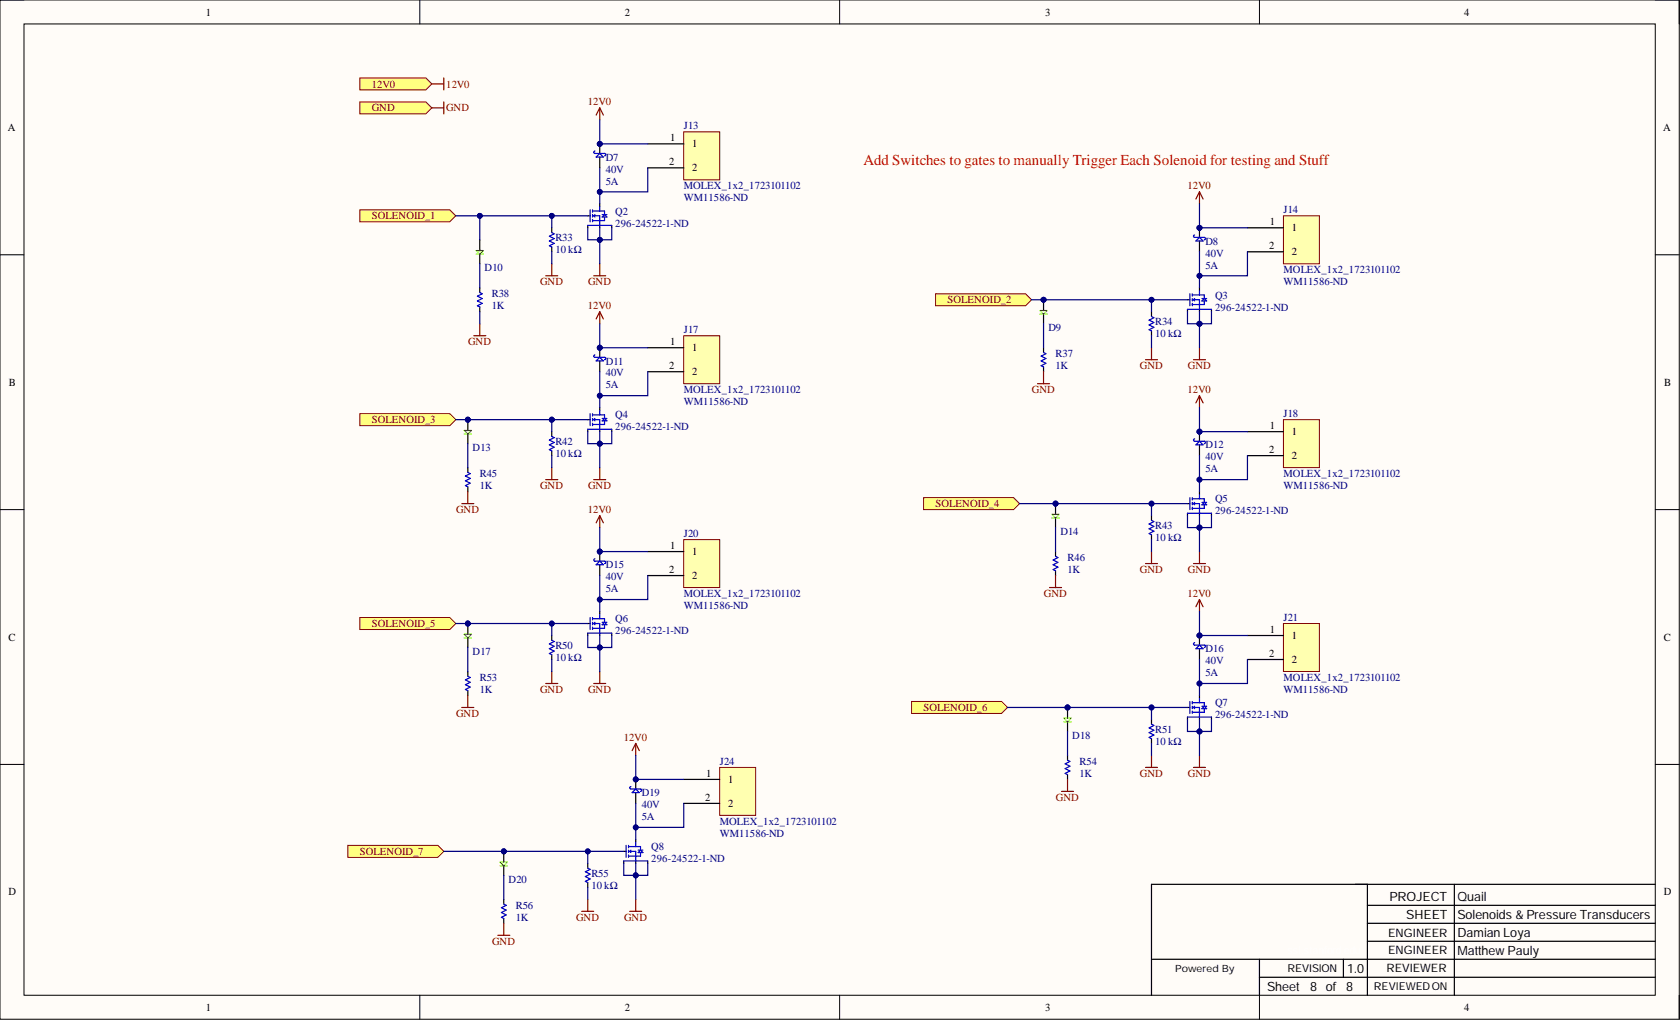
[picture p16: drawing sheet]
<svg xmlns="http://www.w3.org/2000/svg" width="356mm" height="216mm" viewBox="0 0 356 216" stroke-linecap="round" stroke-linejoin="round" font-family="sans-serif">
<defs><g id="words">
<text font-size="3.2" fill="#f00" x="182.8" y="34.9">Add Switches to gates to manually Trigger Each Solenoid for testing and Stuff</text>
<g font-size="2.7">
<text x="294.1" y="190.7">PROJECT</text>
<text x="308.5" y="190.7">Quail</text>
<text x="297.6" y="194.5">SHEET</text>
<text x="308.5" y="194.5">Solenoids &amp;Pressure Transducers</text>
<text x="308.5" y="198.3">Damian Loya</text>
<text x="308.5" y="202.1">MatthewPauly</text>
<text x="268.2" y="209.7">Sheet</text>
<text x="277.3" y="209.7">8 of 8</text>
<text x="285.1" y="205.9">1.0</text>
</g>
<g font-size="2.5">
<text x="293.8" y="198.2">ENGINEER</text>
<text x="293.8" y="202">ENGINEER</text>
<text x="293.5" y="205.8">REVIEWER</text>
</g>
<g font-size="2.3">
<text x="43.6" y="3.3">1</text>
<text x="132.3" y="3.3">2</text>
<text x="221.2" y="3.3">3</text>
<text x="309.9" y="3.3">4</text>
<text x="1.7" y="27.7">A</text>
<text x="141.8" y="29.9">1</text>
<text x="352.1" y="27.7">A</text>
<text x="141.7" y="35">2</text>
<text x="146.5" y="31.2">1</text>
<text x="146.5" y="36.3">2</text>
<text x="268.8" y="47.7">1</text>
<text x="268.6" y="52.8">2</text>
<text x="273.4" y="49">1</text>
<text x="273.4" y="54.1">2</text>
<text x="141.8" y="73.1">1</text>
<text x="146.5" y="74.4">1</text>
<text x="1.9" y="81.6">B</text>
<text x="141.7" y="78.2">2</text>
<text x="146.5" y="79.4">2</text>
<text x="352.2" y="81.6">B</text>
<text x="268.6" y="95.9">2</text>
<text x="268.8" y="90.9">1</text>
<text x="273.4" y="92.1">1</text>
<text x="273.4" y="97.2">2</text>
<text x="141.8" y="116.2">1</text>
<text x="146.5" y="117.5">1</text>
<text x="141.7" y="121.3">2</text>
<text x="146.5" y="122.6">2</text>
<text x="1.8" y="135.6">C</text>
<text x="268.8" y="134">1</text>
<text x="273.4" y="135.3">1</text>
<text x="352.1" y="135.6">C</text>
<text x="268.6" y="139.1">2</text>
<text x="273.4" y="140.4">2</text>
<text x="149.5" y="164.5">1</text>
<text x="154.1" y="165.7">1</text>
<text x="149.3" y="169.5">2</text>
<text x="154.1" y="170.8">2</text>
<text x="1.8" y="189.5">D</text>
<text x="352.1" y="189.5">D</text>
<text x="272.5" y="205.8">REVISION</text>
<text x="290.8" y="209.6">REVIEWEDON</text>
<text x="43.6" y="214">1</text>
<text x="132.3" y="214">2</text>
<text x="221.2" y="214">3</text>
<text x="309.9" y="214">4</text>
</g>
<g font-size="2.3" fill="#800000">
<text x="78.7" y="18.5">12V0</text>
<text x="78.7" y="23.6">GND</text>
<text x="94.4" y="18.5">12V0</text>
<text x="94.4" y="23.6">GND</text>
<text x="124.4" y="22.3">12V0</text>
<text x="251.4" y="40.1">12V0</text>
<text x="78.7" y="46.4">SOLENOID_1</text>
<text x="114.3" y="60.4">GND</text>
<text x="124.4" y="65.5">12V0</text>
<text x="124.5" y="60.4">GND</text>
<text x="200.6" y="64.2">SOLENOID_2</text>
<text x="99.1" y="73.1">GND</text>
<text x="218.4" y="83.2">GND</text>
<text x="241.3" y="78.2">GND</text>
<text x="251.4" y="83.2">12V0</text>
<text x="251.4" y="78.2">GND</text>
<text x="78.7" y="89.6">SOLENOID_3</text>
<text x="114.3" y="103.6">GND</text>
<text x="124.5" y="103.6">GND</text>
<text x="198" y="107.4">SOLENOID_4</text>
<text x="96.6" y="108.6">GND</text>
<text x="124.4" y="108.6">12V0</text>
<text x="241.3" y="121.3">GND</text>
<text x="251.4" y="121.3">GND</text>
<text x="221" y="126.4">GND</text>
<text x="251.4" y="126.4">12V0</text>
<text x="78.7" y="132.7">SOLENOID_5</text>
<text x="114.3" y="146.7">GND</text>
<text x="124.5" y="146.7">GND</text>
<text x="96.6" y="151.8">GND</text>
<text x="195.5" y="150.5">SOLENOID_6</text>
<text x="132" y="156.9">12V0</text>
<text x="241.3" y="164.5">GND</text>
<text x="251.4" y="164.5">GND</text>
<text x="223.5" y="169.5">GND</text>
<text x="76.2" y="181">SOLENOID_7</text>
<text x="122" y="194.9">GND</text>
<text x="132.1" y="194.9">GND</text>
<text x="104.2" y="200">GND</text>
</g>
<g font-size="2.3" fill="#000080">
<text x="144.7" y="27.4">J13</text>
<text x="128.2" y="34">D7</text>
<text x="128.2" y="36.5">40V</text>
<text x="128.2" y="39.1">5A</text>
<text x="144.7" y="40.1">MOLEX_1x2_1723101102</text>
<text x="130.2" y="48">296-24522-1-ND</text>
<text x="130.2" y="45.4">Q2</text>
<text x="144.7" y="42.6">WM11586-ND</text>
<text x="271.7" y="45.2">J14</text>
<text x="117.6" y="53.5">10 kΩ</text>
<text x="117.6" y="51">R33</text>
<text x="255.2" y="51.8">D8</text>
<text x="102.6" y="57.4">D10</text>
<text x="255.2" y="54.3">40V</text>
<text x="255.2" y="56.8">5A</text>
<text x="271.7" y="57.9">MOLEX_1x2_1723101102</text>
<text x="104.1" y="65.5">1K</text>
<text x="104.1" y="62.9">R38</text>
<text x="257.2" y="65.7">296-24522-1-ND</text>
<text x="257.2" y="63.2">Q3</text>
<text x="271.7" y="60.4">WM11586-ND</text>
<text x="144.7" y="70.6">J17</text>
<text x="221.9" y="70">D9</text>
<text x="244.5" y="71.3">10 kΩ</text>
<text x="244.5" y="68.8">R34</text>
<text x="128.2" y="77.2">D11</text>
<text x="223.4" y="75.6">R37</text>
<text x="128.2" y="79.7">40V</text>
<text x="128.2" y="82.2">5A</text>
<text x="144.7" y="83.2">MOLEX_1x2_1723101102</text>
<text x="223.4" y="78.2">1K</text>
<text x="130.2" y="88.6">Q4</text>
<text x="144.7" y="85.8">WM11586-ND</text>
<text x="271.7" y="88.3">J18</text>
<text x="100" y="95.4">D13</text>
<text x="117.6" y="94.2">R42</text>
<text x="130.2" y="91.1">296-24522-1-ND</text>
<text x="255.2" y="94.9">D12</text>
<text x="101.6" y="101">R45</text>
<text x="117.6" y="96.7">10 kΩ</text>
<text x="255.2" y="97.5">40V</text>
<text x="255.2" y="100">5A</text>
<text x="271.7" y="101">MOLEX_1x2_1723101102</text>
<text x="101.6" y="103.6">1K</text>
<text x="257.2" y="106.3">Q5</text>
<text x="271.7" y="103.6">WM11586-ND</text>
<text x="144.7" y="113.7">J20</text>
<text x="224.4" y="113.2">D14</text>
<text x="244.5" y="111.9">R43</text>
<text x="257.2" y="108.9">296-24522-1-ND</text>
<text x="226" y="118.8">R46</text>
<text x="244.5" y="114.5">10 kΩ</text>
<text x="128.2" y="122.8">40V</text>
<text x="128.2" y="125.4">5A</text>
<text x="128.2" y="120.3">D15</text>
<text x="226" y="121.3">1K</text>
<text x="130.2" y="131.7">Q6</text>
<text x="144.7" y="128.9">WM11586-ND</text>
<text x="144.7" y="126.4">MOLEX_1x2_1723101102</text>
<text x="271.7" y="131.5">J21</text>
<text x="117.6" y="137.3">R50</text>
<text x="130.2" y="134.3">296-24522-1-ND</text>
<text x="100" y="138.6">D17</text>
<text x="117.6" y="139.8">10 kΩ</text>
<text x="255.2" y="140.6">40V</text>
<text x="255.2" y="143.1">5A</text>
<text x="255.2" y="138.1">D16</text>
<text x="101.6" y="146.7">1K</text>
<text x="101.6" y="144.2">R53</text>
<text x="257.2" y="149.5">Q7</text>
<text x="271.7" y="146.7">WM11586-ND</text>
<text x="271.7" y="144.2">MOLEX_1x2_1723101102</text>
<text x="244.5" y="155.1">R51</text>
<text x="257.2" y="152">296-24522-1-ND</text>
<text x="152.3" y="161.9">J24</text>
<text x="227" y="156.3">D18</text>
<text x="228.5" y="161.9">R54</text>
<text x="244.5" y="157.6">10 kΩ</text>
<text x="228.5" y="164.5">1K</text>
<text x="135.8" y="171.1">40V</text>
<text x="135.8" y="173.6">5A</text>
<text x="135.8" y="168.5">D19</text>
<text x="137.9" y="180">Q8</text>
<text x="152.3" y="177.2">WM11586-ND</text>
<text x="152.3" y="174.6">MOLEX_1x2_1723101102</text>
<text x="125.2" y="185.5">R55</text>
<text x="137.9" y="182.5">296-24522-1-ND</text>
<text x="107.6" y="186.8">D20</text>
<text x="125.2" y="188.1">10 kΩ</text>
<text x="109.2" y="194.9">1K</text>
<text x="109.2" y="192.4">R56</text>
</g>
<text font-size="2.1" x="248.7" y="205.8">Powered By</text>
</g></defs>
<path d="M0 0h355.4v215.7h-355.4z" fill-rule="evenodd" fill="#fffcf8"/>
<path d="M0 0h355.4v215.7h-355.4z" fill="none" stroke="#000" stroke-width=".21"/>
<path d="M5.1 5.1h345.3v205.6h-345.3z" fill-rule="evenodd" fill="#fffcf8"/>
<g fill="none" stroke="#000" stroke-width=".21">
<path d="M0 0h5.1M88.9 0v5.1M177.7 0v5.1M266.6 0v5.1M350.4 0h5v5.1M5.1 5.1h345.3v205.6h-345.3zM0 53.9h5.1M350.4 53.9h5M0 107.9h5.1M350.4 107.9h5M0 161.8h5.1M350.4 161.8h5"/>
<path d="M88.9 210.7v5M177.7 210.7v5M266.6 210.7v5M355.4 210.7v5"/>
</g>
<path d="M289.4 191.6h61M289.4 195.4h61M289.4 199.2h61M289.4 187.2v23.5M307.8 187.2v23.5M350.4 187.2h-106.7v23.5M243.7 203h106.7M266.6 206.9h83.8M266.6 203v7.7M284.4 203v3.9" fill="none" stroke="#000" stroke-width=".26"/>
<path d="M76.2 44.4h19l1.3 1.3-1.3 1.2h-19z" fill-rule="evenodd" fill="#ffff80"/>
<path d="M76.2 44.4h19l1.3 1.3-1.3 1.2h-19z" fill="none" stroke="#800000" stroke-width=".21"/>
<path d="M124.4 45.7h.5M124.4 47.7v.5M126.9 43.1v.5M126.9 47.7v.5M129.5 47.7v.5" fill="none" stroke="#000" stroke-width=".26"/>
<g fill="none" stroke="#00f" stroke-width=".26">
<path d="M124.4 47.7h5.1M124.9 44.4v2.5M125.4 44.4v.5M125.4 45.4v.5M125.4 46.4v.5M125.4 44.7h2.6v.7M125.7 45.7h1.2v2M125.7 45.7l.2 .2M125.9 45.4l-.2 .3M126.9 43.6v1.1M127.5 45.9l.5-.5 .5 .5zM127.5 45.4h1"/>
<path d="M128 45.9v.8h-2.6"/>
</g>
<circle cx="126.9" cy="30.5" r=".51" fill="#000080"/>
<circle cx="126.9" cy="30.5" r=".51" fill="none" stroke="#000080" stroke-width=".21"/>
<path d="M126.9 30.5v2" fill="none" stroke="#000" stroke-width=".26"/>
<circle cx="126.9" cy="30.5" r=".51" fill="#000080"/>
<circle cx="126.9" cy="30.5" r=".51" fill="none" stroke="#000080" stroke-width=".21"/>
<path d="M126.9 33.2v2.3" fill="none" stroke="#000" stroke-width=".26"/>
<path d="M125.9 32l-.2 .2 .1 .2 2.2 .1 .2 .2-.2 .3M126.2 33.2l.7-.7 .8 .7z" fill="none" stroke="#00f" stroke-width=".26"/>
<path d="M144.7 27.9h7.6v10.2h-7.6z" fill-rule="evenodd" fill="#ffffb0"/>
<path d="M144.7 27.9h7.6v10.2h-7.6z" fill="none" stroke="#800000" stroke-width=".21"/>
<path d="M137.1 30.5h7.6M137.1 35.5h7.6M116.8 48.2v1M116.8 52.3v1" fill="none" stroke="#000" stroke-width=".26"/>
<path d="M126.9 22.8l-.7 1.6M126.9 22.8l.8 1.6M126.9 22.8v2.6M115.5 58.4h2.6M116.8 55.8v2.6M125.7 58.4h2.5M126.9 55.8v2.6" fill="none" stroke="#800000" stroke-width=".26"/>
<path d="M116.8 49.2l.5 .3-1 .5 1 .5-1 .5 1 .5-1 .5 .5 .3" fill="none" stroke="#00f" stroke-width=".26"/>
<path d="M76.2 16.5h13.9l1.3 1.3-1.3 1.2h-13.9z" fill-rule="evenodd" fill="#ffff80"/>
<path d="M76.2 16.5h13.9l1.3 1.3-1.3 1.2h-13.9z" fill="none" stroke="#800000" stroke-width=".21"/>
<path d="M76.2 21.6h13.9l1.3 1.2-1.3 1.3h-13.9z" fill-rule="evenodd" fill="#ffff80"/>
<path d="M76.2 21.6h13.9l1.3 1.2-1.3 1.3h-13.9z" fill="none" stroke="#800000" stroke-width=".21"/>
<path d="M91.4 17.8h2.5M93.9 16.5v2.5M91.4 22.8h2.5M93.9 21.6v2.5" fill="none" stroke="#800000" stroke-width=".26"/>
<path d="M76.2 87.6h19l1.3 1.2-1.3 1.3h-19z" fill-rule="evenodd" fill="#ffff80"/>
<path d="M76.2 87.6h19l1.3 1.2-1.3 1.3h-19z" fill="none" stroke="#800000" stroke-width=".21"/>
<path d="M124.4 88.8h.5M124.4 90.9v.5M126.9 86.3v.5M126.9 90.9v.5M129.5 90.9v.5" fill="none" stroke="#000" stroke-width=".26"/>
<g fill="none" stroke="#00f" stroke-width=".26">
<path d="M124.4 90.9h5.1M124.9 87.6v2.5M125.4 87.6v.5M125.4 88.6v.5M125.4 89.6v.5M125.4 87.8h2.6v.8M125.7 88.8h1.2v2.1M125.7 88.8l.2 .3M125.9 88.6l-.2 .2M126.9 86.8v1M127.5 89.1l.5-.5 .5 .5zM127.5 88.6h1"/>
<path d="M128 89.1v.7h-2.6"/>
</g>
<circle cx="126.9" cy="73.6" r=".51" fill="#000080"/>
<circle cx="126.9" cy="73.6" r=".51" fill="none" stroke="#000080" stroke-width=".21"/>
<path d="M126.9 73.6v2" fill="none" stroke="#000" stroke-width=".26"/>
<circle cx="126.9" cy="73.6" r=".51" fill="#000080"/>
<circle cx="126.9" cy="73.6" r=".51" fill="none" stroke="#000080" stroke-width=".21"/>
<path d="M126.9 76.4v2.3" fill="none" stroke="#000" stroke-width=".26"/>
<path d="M125.9 75.1l-.2 .3 .1 .2h2.2l.2 .3-.2 .2M126.2 76.4l.7-.8 .8 .8z" fill="none" stroke="#00f" stroke-width=".26"/>
<path d="M144.7 71.1h7.6v10.1h-7.6z" fill-rule="evenodd" fill="#ffffb0"/>
<path d="M144.7 71.1h7.6v10.1h-7.6z" fill="none" stroke="#800000" stroke-width=".21"/>
<path d="M137.1 73.6h7.6M137.1 78.7h7.6M116.8 91.4v1M116.8 95.4v1" fill="none" stroke="#000" stroke-width=".26"/>
<path d="M126.9 66l-.7 1.5M126.9 66l.8 1.5M126.9 66v2.5M116.8 99v2.5M126.9 99v2.5M115.5 101.5h2.6M125.7 101.5h2.5" fill="none" stroke="#800000" stroke-width=".26"/>
<path d="M116.8 92.4l.5 .2-1 .5 1 .6-1 .5 1 .5-1 .5 .5 .2" fill="none" stroke="#00f" stroke-width=".26"/>
<path d="M76.2 130.7h19l1.3 1.3-1.3 1.2h-19z" fill-rule="evenodd" fill="#ffff80"/>
<path d="M76.2 130.7h19l1.3 1.3-1.3 1.2h-19z" fill="none" stroke="#800000" stroke-width=".21"/>
<path d="M124.4 132h.5M124.4 134v.5M126.9 129.4v.5M126.9 134v.5M129.5 134v.5" fill="none" stroke="#000" stroke-width=".26"/>
<g fill="none" stroke="#00f" stroke-width=".26">
<path d="M124.4 134h5.1M124.9 130.7v2.5M125.4 130.7v.5M125.4 131.7v.5M125.4 132.7v.5M125.4 131h2.6v.7M125.7 132h1.2v2M125.7 132l.2 .2M125.9 131.7l-.2 .3M126.9 129.9v1.1M127.5 132.2l.5-.5 .5 .5zM127.5 131.7h1"/>
<path d="M128 132.2v.8h-2.6"/>
</g>
<circle cx="126.9" cy="116.8" r=".51" fill="#000080"/>
<circle cx="126.9" cy="116.8" r=".51" fill="none" stroke="#000080" stroke-width=".21"/>
<path d="M126.9 116.8v2" fill="none" stroke="#000" stroke-width=".26"/>
<circle cx="126.9" cy="116.8" r=".51" fill="#000080"/>
<circle cx="126.9" cy="116.8" r=".51" fill="none" stroke="#000080" stroke-width=".21"/>
<path d="M126.9 119.5v2.3" fill="none" stroke="#000" stroke-width=".26"/>
<path d="M125.9 118.3l-.2 .2 .1 .2 2.2 .1 .2 .2-.2 .3M126.2 119.5l.7-.7 .8 .7z" fill="none" stroke="#00f" stroke-width=".26"/>
<path d="M144.7 114.2h7.6v10.2h-7.6z" fill-rule="evenodd" fill="#ffffb0"/>
<path d="M144.7 114.2h7.6v10.2h-7.6z" fill="none" stroke="#800000" stroke-width=".21"/>
<path d="M137.1 116.8h7.6M116.8 134.5v1M116.8 138.6v1M137.1 121.8h7.6" fill="none" stroke="#000" stroke-width=".26"/>
<path d="M126.9 109.1l-.7 1.6M126.9 109.1l.8 1.6M126.9 109.1v2.6M115.5 144.7h2.6M116.8 142.1v2.6M125.7 144.7h2.5M126.9 142.1v2.6" fill="none" stroke="#800000" stroke-width=".26"/>
<path d="M116.8 135.5l.5 .3-1 .5 1 .5-1 .5 1 .5-1 .5 .5 .3" fill="none" stroke="#00f" stroke-width=".26"/>
<path d="M198 62.2h19.1l1.2 1.2-1.2 1.3h-19.1z" fill-rule="evenodd" fill="#ffff80"/>
<path d="M198 62.2h19.1l1.2 1.2-1.2 1.3h-19.1z" fill="none" stroke="#800000" stroke-width=".21"/>
<path d="M251.4 63.4h.5M251.4 65.5v.5M253.9 60.9v.5M253.9 65.5v.5M256.4 65.5v.5" fill="none" stroke="#000" stroke-width=".26"/>
<g fill="none" stroke="#00f" stroke-width=".26">
<path d="M251.4 65.5h5M251.9 62.2v2.5M252.4 62.2v.5M252.4 63.2v.5M252.4 64.2v.5M252.4 62.4h2.5v.8M252.6 63.4h1.3v2.1M252.6 63.4l.3 .3M252.9 63.2l-.3 .2M253.9 61.4v1M254.4 63.7l.5-.5 .5 .5zM254.4 63.2h1"/>
<path d="M254.9 63.7v.8h-2.5"/>
</g>
<circle cx="253.9" cy="48.2" r=".51" fill="#000080"/>
<circle cx="253.9" cy="48.2" r=".51" fill="none" stroke="#000080" stroke-width=".21"/>
<path d="M253.9 48.2v2" fill="none" stroke="#000" stroke-width=".26"/>
<circle cx="253.9" cy="48.2" r=".51" fill="#000080"/>
<circle cx="253.9" cy="48.2" r=".51" fill="none" stroke="#000080" stroke-width=".21"/>
<path d="M253.9 51v2.3" fill="none" stroke="#000" stroke-width=".26"/>
<path d="M252.9 49.7l-.3 .3 .1 .2h2.2l.3 .3-.3 .3M253.1 51l.8-.8 .8 .8z" fill="none" stroke="#00f" stroke-width=".26"/>
<path d="M271.7 45.7h7.6v10.1h-7.6z" fill-rule="evenodd" fill="#ffffb0"/>
<path d="M271.7 45.7h7.6v10.1h-7.6z" fill="none" stroke="#800000" stroke-width=".21"/>
<path d="M264 48.2h7.7M264 53.3h7.7M243.7 66v1M243.7 70v1.1" fill="none" stroke="#000" stroke-width=".26"/>
<path d="M253.9 40.6l-.8 1.5M253.9 40.6l.8 1.5M253.9 40.6v2.5M242.5 76.1h2.5M243.7 73.6v2.5M252.6 76.1h2.6M253.9 73.6v2.5" fill="none" stroke="#800000" stroke-width=".26"/>
<path d="M243.7 67l.5 .3-1 .5 1 .5-1 .5 1 .5-1 .5 .5 .2" fill="none" stroke="#00f" stroke-width=".26"/>
<path d="M195.5 105.3h19l1.3 1.3-1.3 1.3h-19z" fill-rule="evenodd" fill="#ffff80"/>
<path d="M195.5 105.3h19l1.3 1.3-1.3 1.3h-19z" fill="none" stroke="#800000" stroke-width=".21"/>
<path d="M251.4 106.6h.5M251.4 108.6v.5M253.9 104.1v.5M253.9 108.6v.5M256.4 108.6v.5" fill="none" stroke="#000" stroke-width=".26"/>
<g fill="none" stroke="#00f" stroke-width=".26">
<path d="M251.4 108.6h5M251.9 105.3v2.6M252.4 105.3v.5M252.4 106.3v.6M252.4 107.4v.5M252.4 105.6h2.5v.7M252.6 106.6h1.3v2M252.6 106.6l.3 .3M252.9 106.3l-.3 .3M253.9 104.6v1M254.4 106.9l.5-.6 .5 .6zM254.4 106.3h1"/>
<path d="M254.9 106.9v.7h-2.5"/>
</g>
<circle cx="253.9" cy="91.4" r=".51" fill="#000080"/>
<circle cx="253.9" cy="91.4" r=".51" fill="none" stroke="#000080" stroke-width=".21"/>
<path d="M253.9 91.4v2" fill="none" stroke="#000" stroke-width=".26"/>
<circle cx="253.9" cy="91.4" r=".51" fill="#000080"/>
<circle cx="253.9" cy="91.4" r=".51" fill="none" stroke="#000080" stroke-width=".21"/>
<path d="M253.9 94.2v2.2" fill="none" stroke="#000" stroke-width=".26"/>
<path d="M252.9 92.9l-.3 .2 .1 .2 2.2 .1 .3 .3-.3 .2M253.1 94.2l.8-.8 .8 .8z" fill="none" stroke="#00f" stroke-width=".26"/>
<path d="M271.7 88.8h7.6v10.2h-7.6z" fill-rule="evenodd" fill="#ffffb0"/>
<path d="M271.7 88.8h7.6v10.2h-7.6z" fill="none" stroke="#800000" stroke-width=".21"/>
<path d="M264 91.4h7.7M264 96.4h7.7M243.7 109.1v1.1M243.7 113.2v1" fill="none" stroke="#000" stroke-width=".26"/>
<path d="M253.9 83.8l-.8 1.5M253.9 83.8l.8 1.5M253.9 83.8v2.5M242.5 119.3h2.5M243.7 116.8v2.5M252.6 119.3h2.6M253.9 116.8v2.5" fill="none" stroke="#800000" stroke-width=".26"/>
<path d="M243.7 110.2l.5 .2-1 .5 1 .5-1 .5 1 .5-1 .5 .5 .3" fill="none" stroke="#00f" stroke-width=".26"/>
<path d="M193 148.5h19l1.3 1.2-1.3 1.3h-19z" fill-rule="evenodd" fill="#ffff80"/>
<path d="M193 148.5h19l1.3 1.2-1.3 1.3h-19z" fill="none" stroke="#800000" stroke-width=".21"/>
<path d="M251.4 149.7h.5M251.4 151.8v.5M253.9 147.2v.5M253.9 151.8v.5M256.4 151.8v.5" fill="none" stroke="#000" stroke-width=".26"/>
<g fill="none" stroke="#00f" stroke-width=".26">
<path d="M251.4 151.8h5M251.9 148.5v2.5M252.4 148.5v.5M252.4 149.5v.5M252.4 150.5v.5M252.4 148.7h2.5v.8M252.6 149.7h1.3v2.1M252.6 149.7l.3 .3M252.9 149.5l-.3 .2M253.9 147.7v1M254.4 150l.5-.5 .5 .5zM254.4 149.5h1"/>
<path d="M254.9 150v.8h-2.5"/>
</g>
<circle cx="253.9" cy="134.5" r=".51" fill="#000080"/>
<circle cx="253.9" cy="134.5" r=".51" fill="none" stroke="#000080" stroke-width=".21"/>
<path d="M253.9 134.5v2" fill="none" stroke="#000" stroke-width=".26"/>
<circle cx="253.9" cy="134.5" r=".51" fill="#000080"/>
<circle cx="253.9" cy="134.5" r=".51" fill="none" stroke="#000080" stroke-width=".21"/>
<path d="M253.9 137.3v2.3" fill="none" stroke="#000" stroke-width=".26"/>
<path d="M252.9 136l-.3 .3 .1 .2h2.2l.3 .3-.3 .3M253.1 137.3l.8-.8 .8 .8z" fill="none" stroke="#00f" stroke-width=".26"/>
<path d="M271.7 132h7.6v10.1h-7.6z" fill-rule="evenodd" fill="#ffffb0"/>
<path d="M271.7 132h7.6v10.1h-7.6z" fill="none" stroke="#800000" stroke-width=".21"/>
<g fill="none" stroke="#000" stroke-width=".26">
<path d="M101.6 60.9v1M101.6 65v1M220.9 73.6v1M220.9 77.7v1M99 99v1M99 103v1.1M223.4 116.8v1M223.4 120.8v1M264 134.5h7.7M264 139.6h7.7M99 142.1v1M99 146.2v1"/>
<path d="M226 159.9v1M243.7 152.3v1M243.7 156.3v1.1M226 164v1"/>
</g>
<g fill="none" stroke="#800000" stroke-width=".26">
<path d="M100.3 71.1h2.5M101.6 68.5v2.6M220.9 78.7v2.5M219.6 81.2h2.6M97.7 106.6h2.6M99 104.1v2.5M222.2 124.4h2.5M223.4 121.8v2.6M253.9 126.9l-.8 1.5M253.9 126.9l.8 1.5M253.9 126.9v2.5M97.7 149.7h2.6"/>
<path d="M99 147.2v2.5M243.7 159.9v2.5M253.9 159.9v2.5M224.7 167.5h2.5M226 165v2.5M242.5 162.4h2.5M252.6 162.4h2.6"/>
</g>
<path d="M101.6 61.9l.5 .3-1.1 .5 1.1 .5-1.1 .5 1.1 .5-1.1 .5 .6 .3M220.9 74.6l.5 .3-1 .5 1 .5-1 .5 1 .5-1 .5 .5 .3M99 100l.5 .3-1 .5 1 .5-1 .5 1 .5-1 .5 .5 .2M223.4 117.8l.5 .2-1 .5 1 .5-1 .5 1 .5-1 .6 .5 .2M99 143.1l.5 .3-1 .5 1 .5-1 .5 1 .5-1 .5 .5 .3M243.7 153.3l.5 .3-1 .5 1 .5-1 .5 1 .5-1 .5 .5 .2M226 160.9l.5 .3-1 .5 1 .5-1 .5 1 .5-1 .5 .5 .3" fill="none" stroke="#00f" stroke-width=".26"/>
<circle cx="220.9" cy="63.4" r=".51" fill="#000080"/>
<circle cx="220.9" cy="63.4" r=".51" fill="none" stroke="#000080" stroke-width=".21"/>
<path d="M220.9 63.4v2.3M220.9 66.5v2" fill="none" stroke="#000" stroke-width=".26"/>
<circle cx="220.9" cy="63.4" r=".51" fill="#000080"/>
<circle cx="220.9" cy="63.4" r=".51" fill="none" stroke="#000080" stroke-width=".21"/>
<path d="M100.8 53.8h1.5M100.8 53h1.5l-.7 .8zM220.1 66.5h1.5M220.1 65.7h1.5l-.7 .8z" fill="none" stroke="#0f0" stroke-width=".26"/>
<path d="M101.6 50.8v2.2M101.6 53.8v2" fill="none" stroke="#000" stroke-width=".26"/>
<circle cx="99" cy="88.8" r=".51" fill="#000080"/>
<circle cx="99" cy="88.8" r=".51" fill="none" stroke="#000080" stroke-width=".21"/>
<path d="M99 88.8v2.3M99 91.9v2" fill="none" stroke="#000" stroke-width=".26"/>
<circle cx="99" cy="88.8" r=".51" fill="#000080"/>
<circle cx="99" cy="88.8" r=".51" fill="none" stroke="#000080" stroke-width=".21"/>
<path d="M98.3 91.9h1.5M98.3 91.1h1.5l-.8 .8z" fill="none" stroke="#0f0" stroke-width=".26"/>
<circle cx="99" cy="132" r=".51" fill="#000080"/>
<circle cx="99" cy="132" r=".51" fill="none" stroke="#000080" stroke-width=".21"/>
<path d="M99 132v2.3M99 135v2.1" fill="none" stroke="#000" stroke-width=".26"/>
<circle cx="99" cy="132" r=".51" fill="#000080"/>
<circle cx="99" cy="132" r=".51" fill="none" stroke="#000080" stroke-width=".21"/>
<path d="M98.3 135h1.5M98.3 134.3h1.5l-.8 .7z" fill="none" stroke="#0f0" stroke-width=".26"/>
<circle cx="226" cy="149.7" r=".51" fill="#000080"/>
<circle cx="226" cy="149.7" r=".51" fill="none" stroke="#000080" stroke-width=".21"/>
<path d="M226 149.7v2.3M226 152.8v2" fill="none" stroke="#000" stroke-width=".26"/>
<circle cx="226" cy="149.7" r=".51" fill="#000080"/>
<circle cx="226" cy="149.7" r=".51" fill="none" stroke="#000080" stroke-width=".21"/>
<path d="M225.2 152.8h1.5M225.2 152h1.5l-.7 .8z" fill="none" stroke="#0f0" stroke-width=".26"/>
<circle cx="223.4" cy="106.6" r=".51" fill="#000080"/>
<circle cx="223.4" cy="106.6" r=".51" fill="none" stroke="#000080" stroke-width=".21"/>
<path d="M223.4 106.6v2.3M223.4 109.6v2.1" fill="none" stroke="#000" stroke-width=".26"/>
<circle cx="223.4" cy="106.6" r=".51" fill="#000080"/>
<circle cx="223.4" cy="106.6" r=".51" fill="none" stroke="#000080" stroke-width=".21"/>
<path d="M222.7 109.6h1.5M222.7 108.9h1.5l-.8 .7z" fill="none" stroke="#0f0" stroke-width=".26"/>
<path d="M73.6 178.9h19.1l1.2 1.3-1.2 1.3h-19.1z" fill-rule="evenodd" fill="#ffff80"/>
<path d="M73.6 178.9h19.1l1.2 1.3-1.2 1.3h-19.1z" fill="none" stroke="#800000" stroke-width=".21"/>
<path d="M134.6 177.7v.5M132 180.2h.5M132 182.2v.5M134.6 182.2v.5M137.1 182.2v.5" fill="none" stroke="#000" stroke-width=".26"/>
<g fill="none" stroke="#00f" stroke-width=".26">
<path d="M132.5 178.9v2.6M133 178.9v.5M133 180v.5M133 179.2h2.6v.8M133.5 180l-.2 .2M134.6 178.2v1M135.1 180h1M132 182.2h5.1M133 181v.5M133.3 180.2h1.3v2M133.3 180.2l.2 .3M135.1 180.5l.5-.5 .5 .5z"/>
<path d="M135.6 180.5v.7h-2.6"/>
</g>
<circle cx="134.6" cy="165" r=".51" fill="#000080"/>
<circle cx="134.6" cy="165" r=".51" fill="none" stroke="#000080" stroke-width=".21"/>
<path d="M134.6 165v2" fill="none" stroke="#000" stroke-width=".26"/>
<circle cx="134.6" cy="165" r=".51" fill="#000080"/>
<circle cx="134.6" cy="165" r=".51" fill="none" stroke="#000080" stroke-width=".21"/>
<path d="M134.6 167.8v2.3" fill="none" stroke="#000" stroke-width=".26"/>
<path d="M133.5 166.5l-.2 .3 .1 .1 2.2 .1 .2 .3-.2 .2M133.8 167.8l.8-.8 .7 .8z" fill="none" stroke="#00f" stroke-width=".26"/>
<path d="M152.3 162.4h7.7v10.2h-7.7z" fill-rule="evenodd" fill="#ffffb0"/>
<path d="M152.3 162.4h7.7v10.2h-7.7z" fill="none" stroke="#800000" stroke-width=".21"/>
<path d="M144.7 165h7.6M144.7 170.1h7.6M106.6 190.4v1M106.6 194.4v1M124.4 182.7v1.1M124.4 186.8v1" fill="none" stroke="#000" stroke-width=".26"/>
<path d="M134.6 157.4l-.8 1.5M134.6 157.4l.7 1.5M134.6 157.4v2.5M105.4 198h2.5M106.6 195.4v2.6M123.1 192.9h2.6M124.4 190.4v2.5M133.3 192.9h2.5M134.6 190.4v2.5" fill="none" stroke="#800000" stroke-width=".26"/>
<path d="M106.6 191.4l.5 .2-1 .5 1 .5-1 .6 1 .5-1 .5 .5 .2M124.4 183.8l.5 .2-1 .5 1 .5-1 .5 1 .5-1 .6 .5 .2" fill="none" stroke="#00f" stroke-width=".26"/>
<circle cx="106.6" cy="180.2" r=".51" fill="#000080"/>
<circle cx="106.6" cy="180.2" r=".51" fill="none" stroke="#000080" stroke-width=".21"/>
<path d="M106.6 180.2v2.3M106.6 183.3v2" fill="none" stroke="#000" stroke-width=".26"/>
<circle cx="106.6" cy="180.2" r=".51" fill="#000080"/>
<circle cx="106.6" cy="180.2" r=".51" fill="none" stroke="#000080" stroke-width=".21"/>
<path d="M105.9 183.3h1.5M105.9 182.5h1.5l-.8 .8z" fill="none" stroke="#0f0" stroke-width=".26"/>
<path d="M253.9 53.3v7.6" fill="none" stroke="#000080" stroke-width=".26"/>
<circle cx="253.9" cy="58.4" r=".51" fill="#000080"/>
<circle cx="253.9" cy="58.4" r=".51" fill="none" stroke="#000080" stroke-width=".21"/>
<path d="M93.9 180.2h38.1" fill="none" stroke="#000080" stroke-width=".26"/>
<circle cx="106.6" cy="180.2" r=".51" fill="#000080"/>
<circle cx="106.6" cy="180.2" r=".51" fill="none" stroke="#000080" stroke-width=".21"/>
<circle cx="124.4" cy="180.2" r=".51" fill="#000080"/>
<circle cx="124.4" cy="180.2" r=".51" fill="none" stroke="#000080" stroke-width=".21"/>
<path d="M96.5 132h27.9" fill="none" stroke="#000080" stroke-width=".26"/>
<circle cx="99" cy="132" r=".51" fill="#000080"/>
<circle cx="99" cy="132" r=".51" fill="none" stroke="#000080" stroke-width=".21"/>
<circle cx="116.8" cy="132" r=".51" fill="#000080"/>
<circle cx="116.8" cy="132" r=".51" fill="none" stroke="#000080" stroke-width=".21"/>
<path d="M96.5 88.8h20.3" fill="none" stroke="#000080" stroke-width=".26"/>
<circle cx="99" cy="88.8" r=".51" fill="#000080"/>
<circle cx="99" cy="88.8" r=".51" fill="none" stroke="#000080" stroke-width=".21"/>
<circle cx="116.8" cy="88.8" r=".51" fill="#000080"/>
<circle cx="116.8" cy="88.8" r=".51" fill="none" stroke="#000080" stroke-width=".21"/>
<path d="M96.5 45.7h27.9" fill="none" stroke="#000080" stroke-width=".26"/>
<circle cx="101.6" cy="45.7" r=".51" fill="#000080"/>
<circle cx="101.6" cy="45.7" r=".51" fill="none" stroke="#000080" stroke-width=".21"/>
<circle cx="116.8" cy="45.7" r=".51" fill="#000080"/>
<circle cx="116.8" cy="45.7" r=".51" fill="none" stroke="#000080" stroke-width=".21"/>
<path d="M116.8 88.8h7.6" fill="none" stroke="#000080" stroke-width=".26"/>
<circle cx="116.8" cy="88.8" r=".51" fill="#000080"/>
<circle cx="116.8" cy="88.8" r=".51" fill="none" stroke="#000080" stroke-width=".21"/>
<path d="M124.4 134.5v2.6h2.5" fill="none" stroke="#000080" stroke-width=".26"/>
<circle cx="126.9" cy="137.1" r=".51" fill="#000080"/>
<circle cx="126.9" cy="137.1" r=".51" fill="none" stroke="#000080" stroke-width=".21"/>
<path d="M124.4 91.4v2.5h5.1v-2.5" fill="none" stroke="#000080" stroke-width=".26"/>
<circle cx="126.9" cy="93.9" r=".51" fill="#000080"/>
<circle cx="126.9" cy="93.9" r=".51" fill="none" stroke="#000080" stroke-width=".21"/>
<path d="M124.4 48.2v2.6h2.5" fill="none" stroke="#000080" stroke-width=".26"/>
<circle cx="126.9" cy="50.8" r=".51" fill="#000080"/>
<circle cx="126.9" cy="50.8" r=".51" fill="none" stroke="#000080" stroke-width=".21"/>
<path d="M129.5 134.5v2.6h-2.6v5" fill="none" stroke="#000080" stroke-width=".26"/>
<circle cx="126.9" cy="137.1" r=".51" fill="#000080"/>
<circle cx="126.9" cy="137.1" r=".51" fill="none" stroke="#000080" stroke-width=".21"/>
<path d="M137.1 121.8v5.1h-10.2" fill="none" stroke="#000080" stroke-width=".26"/>
<circle cx="126.9" cy="126.9" r=".51" fill="#000080"/>
<circle cx="126.9" cy="126.9" r=".51" fill="none" stroke="#000080" stroke-width=".21"/>
<path d="M126.9 111.7v5.1h10.2" fill="none" stroke="#000080" stroke-width=".26"/>
<circle cx="126.9" cy="116.8" r=".51" fill="#000080"/>
<circle cx="126.9" cy="116.8" r=".51" fill="none" stroke="#000080" stroke-width=".21"/>
<path d="M137.1 78.7v5.1h-10.2" fill="none" stroke="#000080" stroke-width=".26"/>
<circle cx="126.9" cy="83.8" r=".51" fill="#000080"/>
<circle cx="126.9" cy="83.8" r=".51" fill="none" stroke="#000080" stroke-width=".21"/>
<path d="M126.9 68.5v5.1h10.2" fill="none" stroke="#000080" stroke-width=".26"/>
<circle cx="126.9" cy="73.6" r=".51" fill="#000080"/>
<circle cx="126.9" cy="73.6" r=".51" fill="none" stroke="#000080" stroke-width=".21"/>
<path d="M126.9 48.2v2.6h2.6v-2.6" fill="none" stroke="#000080" stroke-width=".26"/>
<circle cx="126.9" cy="50.8" r=".51" fill="#000080"/>
<circle cx="126.9" cy="50.8" r=".51" fill="none" stroke="#000080" stroke-width=".21"/>
<path d="M137.1 35.5v5.1h-10.2" fill="none" stroke="#000080" stroke-width=".26"/>
<circle cx="126.9" cy="40.6" r=".51" fill="#000080"/>
<circle cx="126.9" cy="40.6" r=".51" fill="none" stroke="#000080" stroke-width=".21"/>
<path d="M126.9 25.4v5.1h10.2" fill="none" stroke="#000080" stroke-width=".26"/>
<circle cx="126.9" cy="30.5" r=".51" fill="#000080"/>
<circle cx="126.9" cy="30.5" r=".51" fill="none" stroke="#000080" stroke-width=".21"/>
<path d="M132 182.7v2.6h2.6" fill="none" stroke="#000080" stroke-width=".26"/>
<circle cx="134.6" cy="185.3" r=".51" fill="#000080"/>
<circle cx="134.6" cy="185.3" r=".51" fill="none" stroke="#000080" stroke-width=".21"/>
<path d="M137.1 182.7v2.6h-2.5v5.1" fill="none" stroke="#000080" stroke-width=".26"/>
<circle cx="134.6" cy="185.3" r=".51" fill="#000080"/>
<circle cx="134.6" cy="185.3" r=".51" fill="none" stroke="#000080" stroke-width=".21"/>
<path d="M144.7 170.1v5h-10.1" fill="none" stroke="#000080" stroke-width=".26"/>
<circle cx="134.6" cy="175.1" r=".51" fill="#000080"/>
<circle cx="134.6" cy="175.1" r=".51" fill="none" stroke="#000080" stroke-width=".21"/>
<path d="M134.6 159.9v5.1h10.1" fill="none" stroke="#000080" stroke-width=".26"/>
<circle cx="134.6" cy="165" r=".51" fill="#000080"/>
<circle cx="134.6" cy="165" r=".51" fill="none" stroke="#000080" stroke-width=".21"/>
<path d="M213.3 149.7h38.1" fill="none" stroke="#000080" stroke-width=".26"/>
<circle cx="226" cy="149.7" r=".51" fill="#000080"/>
<circle cx="226" cy="149.7" r=".51" fill="none" stroke="#000080" stroke-width=".21"/>
<circle cx="243.7" cy="149.7" r=".51" fill="#000080"/>
<circle cx="243.7" cy="149.7" r=".51" fill="none" stroke="#000080" stroke-width=".21"/>
<path d="M215.8 106.6h35.6" fill="none" stroke="#000080" stroke-width=".26"/>
<circle cx="223.4" cy="106.6" r=".51" fill="#000080"/>
<circle cx="223.4" cy="106.6" r=".51" fill="none" stroke="#000080" stroke-width=".21"/>
<circle cx="243.7" cy="106.6" r=".51" fill="#000080"/>
<circle cx="243.7" cy="106.6" r=".51" fill="none" stroke="#000080" stroke-width=".21"/>
<path d="M218.3 63.4h33.1" fill="none" stroke="#000080" stroke-width=".26"/>
<circle cx="220.9" cy="63.4" r=".51" fill="#000080"/>
<circle cx="220.9" cy="63.4" r=".51" fill="none" stroke="#000080" stroke-width=".21"/>
<circle cx="243.7" cy="63.4" r=".51" fill="#000080"/>
<circle cx="243.7" cy="63.4" r=".51" fill="none" stroke="#000080" stroke-width=".21"/>
<path d="M251.4 152.3v2.5h2.5" fill="none" stroke="#000080" stroke-width=".26"/>
<circle cx="253.9" cy="154.8" r=".51" fill="#000080"/>
<circle cx="253.9" cy="154.8" r=".51" fill="none" stroke="#000080" stroke-width=".21"/>
<path d="M251.4 109.1v2.6h5v-2.6" fill="none" stroke="#000080" stroke-width=".26"/>
<circle cx="253.9" cy="111.7" r=".51" fill="#000080"/>
<circle cx="253.9" cy="111.7" r=".51" fill="none" stroke="#000080" stroke-width=".21"/>
<path d="M251.4 66v2.5h5v-2.5" fill="none" stroke="#000080" stroke-width=".26"/>
<circle cx="253.9" cy="68.5" r=".51" fill="#000080"/>
<circle cx="253.9" cy="68.5" r=".51" fill="none" stroke="#000080" stroke-width=".21"/>
<path d="M256.4 152.3v2.5h-2.5v5.1" fill="none" stroke="#000080" stroke-width=".26"/>
<circle cx="253.9" cy="154.8" r=".51" fill="#000080"/>
<circle cx="253.9" cy="154.8" r=".51" fill="none" stroke="#000080" stroke-width=".21"/>
<path d="M264 139.6v5.1h-10.1" fill="none" stroke="#000080" stroke-width=".26"/>
<circle cx="253.9" cy="144.7" r=".51" fill="#000080"/>
<circle cx="253.9" cy="144.7" r=".51" fill="none" stroke="#000080" stroke-width=".21"/>
<path d="M253.9 129.4v5.1h10.1" fill="none" stroke="#000080" stroke-width=".26"/>
<circle cx="253.9" cy="134.5" r=".51" fill="#000080"/>
<circle cx="253.9" cy="134.5" r=".51" fill="none" stroke="#000080" stroke-width=".21"/>
<path d="M264 96.4v5.1h-10.1" fill="none" stroke="#000080" stroke-width=".26"/>
<circle cx="253.9" cy="101.5" r=".51" fill="#000080"/>
<circle cx="253.9" cy="101.5" r=".51" fill="none" stroke="#000080" stroke-width=".21"/>
<path d="M253.9 86.3v5.1h10.1" fill="none" stroke="#000080" stroke-width=".26"/>
<circle cx="253.9" cy="91.4" r=".51" fill="#000080"/>
<circle cx="253.9" cy="91.4" r=".51" fill="none" stroke="#000080" stroke-width=".21"/>
<path d="M264 53.3v5.1h-10.1" fill="none" stroke="#000080" stroke-width=".26"/>
<circle cx="253.9" cy="58.4" r=".51" fill="#000080"/>
<circle cx="253.9" cy="58.4" r=".51" fill="none" stroke="#000080" stroke-width=".21"/>
<path d="M253.9 43.1v5.1h10.1" fill="none" stroke="#000080" stroke-width=".26"/>
<circle cx="253.9" cy="48.2" r=".51" fill="#000080"/>
<circle cx="253.9" cy="48.2" r=".51" fill="none" stroke="#000080" stroke-width=".21"/>
<path d="M101.6 45.7v5.1M101.6 55.8v5.1M101.6 66v2.5M99 93.9v5.1M99 137.1v5" fill="none" stroke="#000080" stroke-width=".26"/>
<circle cx="101.6" cy="45.7" r=".51" fill="#000080"/>
<circle cx="101.6" cy="45.7" r=".51" fill="none" stroke="#000080" stroke-width=".21"/>
<path d="M116.8 132v2.5M116.8 139.6v2.5M106.6 185.3v5.1" fill="none" stroke="#000080" stroke-width=".26"/>
<circle cx="116.8" cy="132" r=".51" fill="#000080"/>
<circle cx="116.8" cy="132" r=".51" fill="none" stroke="#000080" stroke-width=".21"/>
<path d="M116.8 88.8v2.6M116.8 96.4v2.6" fill="none" stroke="#000080" stroke-width=".26"/>
<circle cx="116.8" cy="88.8" r=".51" fill="#000080"/>
<circle cx="116.8" cy="88.8" r=".51" fill="none" stroke="#000080" stroke-width=".21"/>
<path d="M116.8 45.7v2.5M116.8 53.3v2.5" fill="none" stroke="#000080" stroke-width=".26"/>
<circle cx="116.8" cy="45.7" r=".51" fill="#000080"/>
<circle cx="116.8" cy="45.7" r=".51" fill="none" stroke="#000080" stroke-width=".21"/>
<path d="M124.4 180.2v2.5M124.4 187.8v2.6" fill="none" stroke="#000080" stroke-width=".26"/>
<circle cx="124.4" cy="180.2" r=".51" fill="#000080"/>
<circle cx="124.4" cy="180.2" r=".51" fill="none" stroke="#000080" stroke-width=".21"/>
<path d="M126.9 134.5v2.6" fill="none" stroke="#000080" stroke-width=".26"/>
<circle cx="126.9" cy="137.1" r=".51" fill="#000080"/>
<circle cx="126.9" cy="137.1" r=".51" fill="none" stroke="#000080" stroke-width=".21"/>
<path d="M126.9 121.8v7.6" fill="none" stroke="#000080" stroke-width=".26"/>
<circle cx="126.9" cy="126.9" r=".51" fill="#000080"/>
<circle cx="126.9" cy="126.9" r=".51" fill="none" stroke="#000080" stroke-width=".21"/>
<path d="M126.9 93.9v5.1" fill="none" stroke="#000080" stroke-width=".26"/>
<circle cx="126.9" cy="93.9" r=".51" fill="#000080"/>
<circle cx="126.9" cy="93.9" r=".51" fill="none" stroke="#000080" stroke-width=".21"/>
<path d="M126.9 91.4v2.5" fill="none" stroke="#000080" stroke-width=".26"/>
<circle cx="126.9" cy="93.9" r=".51" fill="#000080"/>
<circle cx="126.9" cy="93.9" r=".51" fill="none" stroke="#000080" stroke-width=".21"/>
<path d="M126.9 78.7v7.6" fill="none" stroke="#000080" stroke-width=".26"/>
<circle cx="126.9" cy="83.8" r=".51" fill="#000080"/>
<circle cx="126.9" cy="83.8" r=".51" fill="none" stroke="#000080" stroke-width=".21"/>
<path d="M126.9 50.8v5" fill="none" stroke="#000080" stroke-width=".26"/>
<circle cx="126.9" cy="50.8" r=".51" fill="#000080"/>
<circle cx="126.9" cy="50.8" r=".51" fill="none" stroke="#000080" stroke-width=".21"/>
<path d="M126.9 35.5v7.6" fill="none" stroke="#000080" stroke-width=".26"/>
<circle cx="126.9" cy="40.6" r=".51" fill="#000080"/>
<circle cx="126.9" cy="40.6" r=".51" fill="none" stroke="#000080" stroke-width=".21"/>
<path d="M134.6 182.7v2.6" fill="none" stroke="#000080" stroke-width=".26"/>
<circle cx="134.6" cy="185.3" r=".51" fill="#000080"/>
<circle cx="134.6" cy="185.3" r=".51" fill="none" stroke="#000080" stroke-width=".21"/>
<path d="M134.6 170.1v7.6" fill="none" stroke="#000080" stroke-width=".26"/>
<circle cx="134.6" cy="175.1" r=".51" fill="#000080"/>
<circle cx="134.6" cy="175.1" r=".51" fill="none" stroke="#000080" stroke-width=".21"/>
<path d="M220.9 68.5v5.1M223.4 111.7v5.1M226 154.8v5.1M243.7 149.7v2.6M243.7 157.4v2.5" fill="none" stroke="#000080" stroke-width=".26"/>
<circle cx="243.7" cy="149.7" r=".51" fill="#000080"/>
<circle cx="243.7" cy="149.7" r=".51" fill="none" stroke="#000080" stroke-width=".21"/>
<path d="M243.7 106.6v2.5M243.7 114.2v2.6" fill="none" stroke="#000080" stroke-width=".26"/>
<circle cx="243.7" cy="106.6" r=".51" fill="#000080"/>
<circle cx="243.7" cy="106.6" r=".51" fill="none" stroke="#000080" stroke-width=".21"/>
<path d="M243.7 63.4v2.6M243.7 71.1v2.5" fill="none" stroke="#000080" stroke-width=".26"/>
<circle cx="243.7" cy="63.4" r=".51" fill="#000080"/>
<circle cx="243.7" cy="63.4" r=".51" fill="none" stroke="#000080" stroke-width=".21"/>
<path d="M253.9 152.3v2.5" fill="none" stroke="#000080" stroke-width=".26"/>
<circle cx="253.9" cy="154.8" r=".51" fill="#000080"/>
<circle cx="253.9" cy="154.8" r=".51" fill="none" stroke="#000080" stroke-width=".21"/>
<path d="M253.9 139.6v7.6" fill="none" stroke="#000080" stroke-width=".26"/>
<circle cx="253.9" cy="144.7" r=".51" fill="#000080"/>
<circle cx="253.9" cy="144.7" r=".51" fill="none" stroke="#000080" stroke-width=".21"/>
<path d="M253.9 111.7v5.1" fill="none" stroke="#000080" stroke-width=".26"/>
<circle cx="253.9" cy="111.7" r=".51" fill="#000080"/>
<circle cx="253.9" cy="111.7" r=".51" fill="none" stroke="#000080" stroke-width=".21"/>
<path d="M253.9 109.1v2.6" fill="none" stroke="#000080" stroke-width=".26"/>
<circle cx="253.9" cy="111.7" r=".51" fill="#000080"/>
<circle cx="253.9" cy="111.7" r=".51" fill="none" stroke="#000080" stroke-width=".21"/>
<path d="M253.9 96.4v7.7" fill="none" stroke="#000080" stroke-width=".26"/>
<circle cx="253.9" cy="101.5" r=".51" fill="#000080"/>
<circle cx="253.9" cy="101.5" r=".51" fill="none" stroke="#000080" stroke-width=".21"/>
<path d="M253.9 68.5v5.1" fill="none" stroke="#000080" stroke-width=".26"/>
<circle cx="253.9" cy="68.5" r=".51" fill="#000080"/>
<circle cx="253.9" cy="68.5" r=".51" fill="none" stroke="#000080" stroke-width=".21"/>
<path d="M253.9 66v2.5" fill="none" stroke="#000080" stroke-width=".26"/>
<circle cx="253.9" cy="68.5" r=".51" fill="#000080"/>
<circle cx="253.9" cy="68.5" r=".51" fill="none" stroke="#000080" stroke-width=".21"/>
<use href="#words"/>
</svg>
